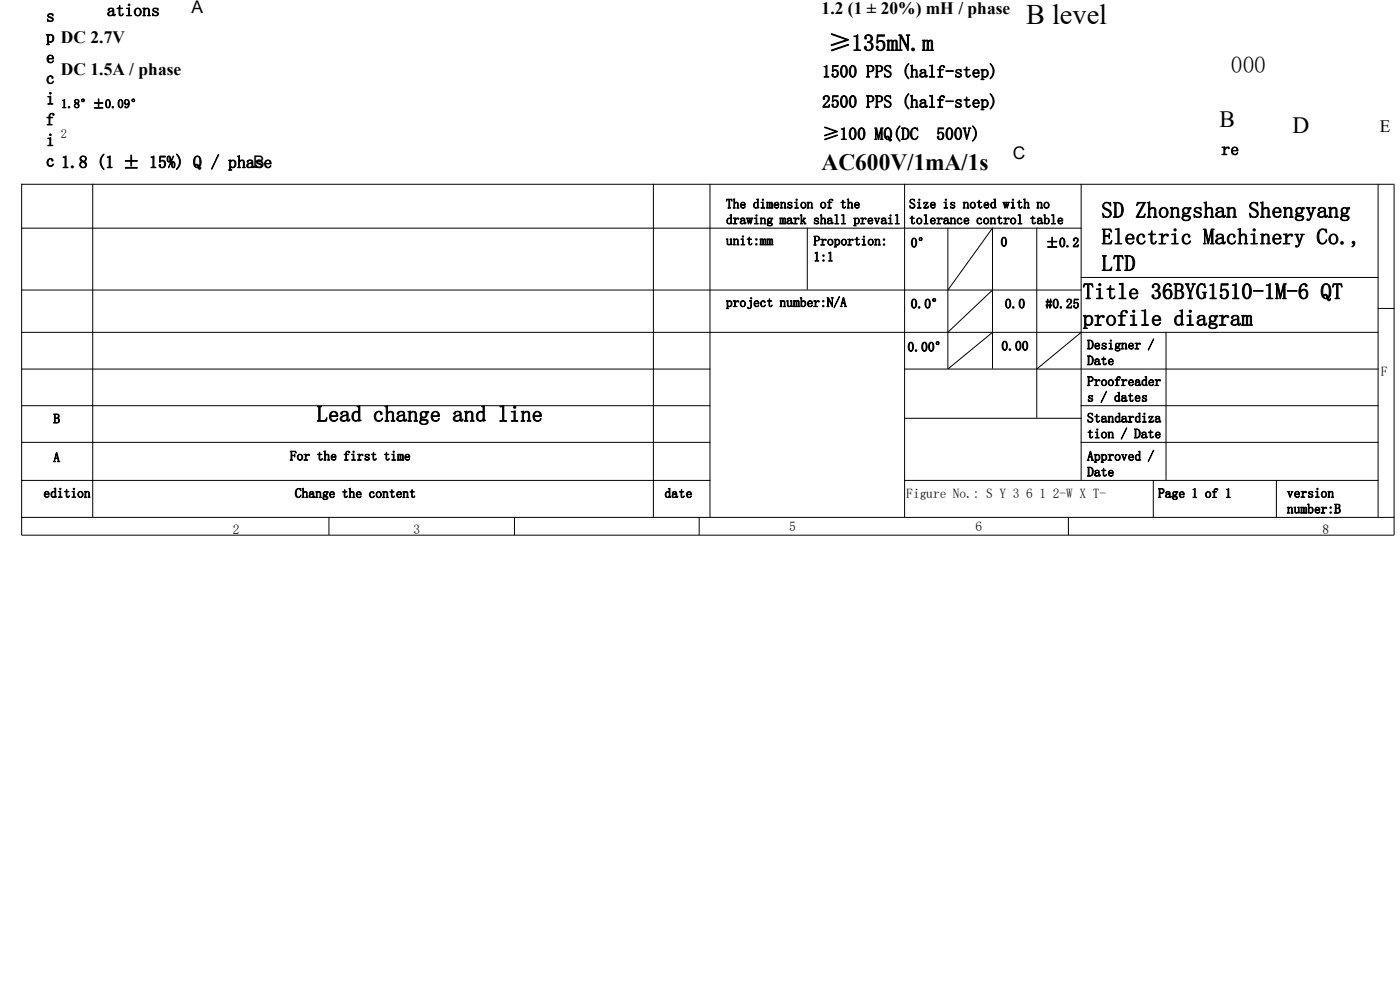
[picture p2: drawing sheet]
<svg xmlns="http://www.w3.org/2000/svg" width="297mm" height="210mm" viewBox="0 0 297 210" stroke-linecap="round" stroke-linejoin="round" font-family="sans-serif">
<defs><g id="words">
<text font-size="6" x="217.5" y="5.2">B level</text>
<g font-size="5">
<text x="175.4" y="10.8">≥135mN.m</text>
<text x="260.9" y="15.5">000</text>
<text x="258.4" y="26.9">B</text>
<text x="273.9" y="28.1">D</text>
<text x="174.1" y="36">AC600V/1mA/1s</text>
</g>
<g font-size="4.7">
<text x="233.4" y="46.1">SD Zhongshan Shengyang</text>
<text x="233.4" y="51.7">Electric Machinery Co.,</text>
<text x="233.4" y="57.4">LTD</text>
<text x="229.4" y="63.3">Title 36BYG1510-1M-6 QT</text>
<text x="229.4" y="69">profile diagram</text>
<text x="67.1" y="89.3">Lead change and line</text>
</g>
<g font-size="3.7">
<text x="9.7" y="4.6">s</text>
<text x="22.6" y="3.4">ations</text>
<text x="40.6" y="2.9">A</text>
<text x="174.1" y="3.1">1.2 (1 ± 20%) mH / phase</text>
<text x="9.7" y="9">p DC 2.7V</text>
<text x="9.7" y="13.4">e</text>
<text x="9.7" y="17.8">c</text>
<text x="12.9" y="16">DC 1.5A / phase</text>
<text x="174.2" y="16.4">1500 PPS (half-step)</text>
<text x="9.7" y="22.1">i</text>
<text x="174.2" y="22.8">2500 PPS (half-step)</text>
<text x="9.7" y="26.5">f</text>
<text x="174.2" y="29.6">≥100 MQ(DC</text>
<text x="198.4" y="29.6">500V)</text>
<text x="292.4" y="28">E</text>
<text x="9.7" y="30.9">i</text>
<text x="9.7" y="35.3">c 1.8 (1 ± 15%) Q / phaB</text>
<text x="54" y="35.6">se</text>
<text x="214.6" y="33.7">C</text>
<text x="258.2" y="33.2">D</text>
<text x="258.8" y="32.8">re</text>
</g>
<g font-size="2.8">
<text x="153.8" y="44.1">The dimension of the</text>
<text x="153.8" y="47.5">drawing mark shall prevail</text>
<text x="192.7" y="44.1">Size is noted with no</text>
<text x="192.7" y="47.5">tolerance control table</text>
<text x="153.8" y="51.9">unit:mm</text>
<text x="172.4" y="52">Proportion:</text>
<text x="193" y="52.4">0°</text>
<text x="212" y="52.2">0</text>
<text x="221.6" y="52.3">±0.2</text>
<text x="172.4" y="55.3">1:1</text>
<text x="153.8" y="65">project number:N/A</text>
<text x="193" y="65.3">0.0°</text>
<text x="212.9" y="65.3">0.0</text>
<text x="221.6" y="65.3">#0.25</text>
<text x="192.3" y="74.4">0.00°</text>
<text x="212.2" y="74.2">0.00</text>
<text x="230.4" y="74">Designer /</text>
<text x="230.4" y="77.3">Date</text>
<text x="230.4" y="81.7">Proofreader</text>
<text x="292.6" y="79.6">F</text>
<text x="11.3" y="89.6">B</text>
<text x="230.4" y="85.1">s / dates</text>
<text x="230.4" y="89.5">Standardiza</text>
<text x="230.4" y="92.8">tion / Date</text>
<text x="11.3" y="97.8">A</text>
<text x="61.4" y="97.5">For the first time</text>
<text x="230.4" y="97.6">Approved /</text>
<text x="230.4" y="100.9">Date</text>
<text x="9.2" y="105.4">edition</text>
<text x="62.5" y="105.4">Change the content</text>
<text x="140.8" y="105.4">date</text>
<text x="192.1" y="105.5">Figure No.: S Y 3</text>
<text x="217.5" y="105.5">6</text>
<text x="220.3" y="105.5">1</text>
<text x="223.1" y="105.5">2-W X T-</text>
<text x="245.4" y="105.4">Page 1 of 1</text>
<text x="272.7" y="105.4">version</text>
<text x="49.4" y="113">2</text>
<text x="87.6" y="113">3</text>
<text x="167.2" y="112.5">5</text>
<text x="206.7" y="112.5">6</text>
<text x="272.7" y="108.7">number:B</text>
<text x="280.2" y="113">8</text>
</g>
<g font-size="2.6">
<text x="13" y="22.9">1.8°±0.09°</text>
<text x="12.9" y="29.3">2</text>
</g>
</g></defs>
<g fill="none" stroke="#000" stroke-width=".21">
<path d="M4.5 39h291M4.6 38.9v74.5M19.6 38.9v70.6M138.5 38.9v70.6M150.5 38.9v70.6M191.7 38.9v70.6M229.1 38.9v62.8M292 38.9v70.6M295.4 39.1v74.3M4.5 48.3h224.7M171.1 48.2v13.1M200.9 48.2v29.9"/>
<path d="M210.3 48.4l-9.4 13M210.3 48.2v29.9M219.7 48.2v40.3M229 58.8h63.1M4.5 61.4h224.7M4.5 70.4h287.6M4.5 78.2h146M191.6 78.2h100.5M210.3 61.5l-9.4 8.8M210.3 70.4l-9.4 7.7M229.1 70.4l-9.3 7.7M247.1 70.3v31.4"/>
<path d="M292 65.3h3.5M4.5 85.9h146M4.5 93.7h146M191.6 88.6h37.6M229 85.9h63.1M229 93.7h63.1M4.5 101.8h146M4.5 109.6h291M4.7 113.4h290.6M69.7 109.5v3.8M109 109.5v3.8M148.2 109.5v3.8"/>
<path d="M191.6 101.8h100.5M226.4 109.5v3.8M244.4 101.7v7.8M270.5 101.7v7.8"/>
</g>
<use href="#words"/>
</svg>
